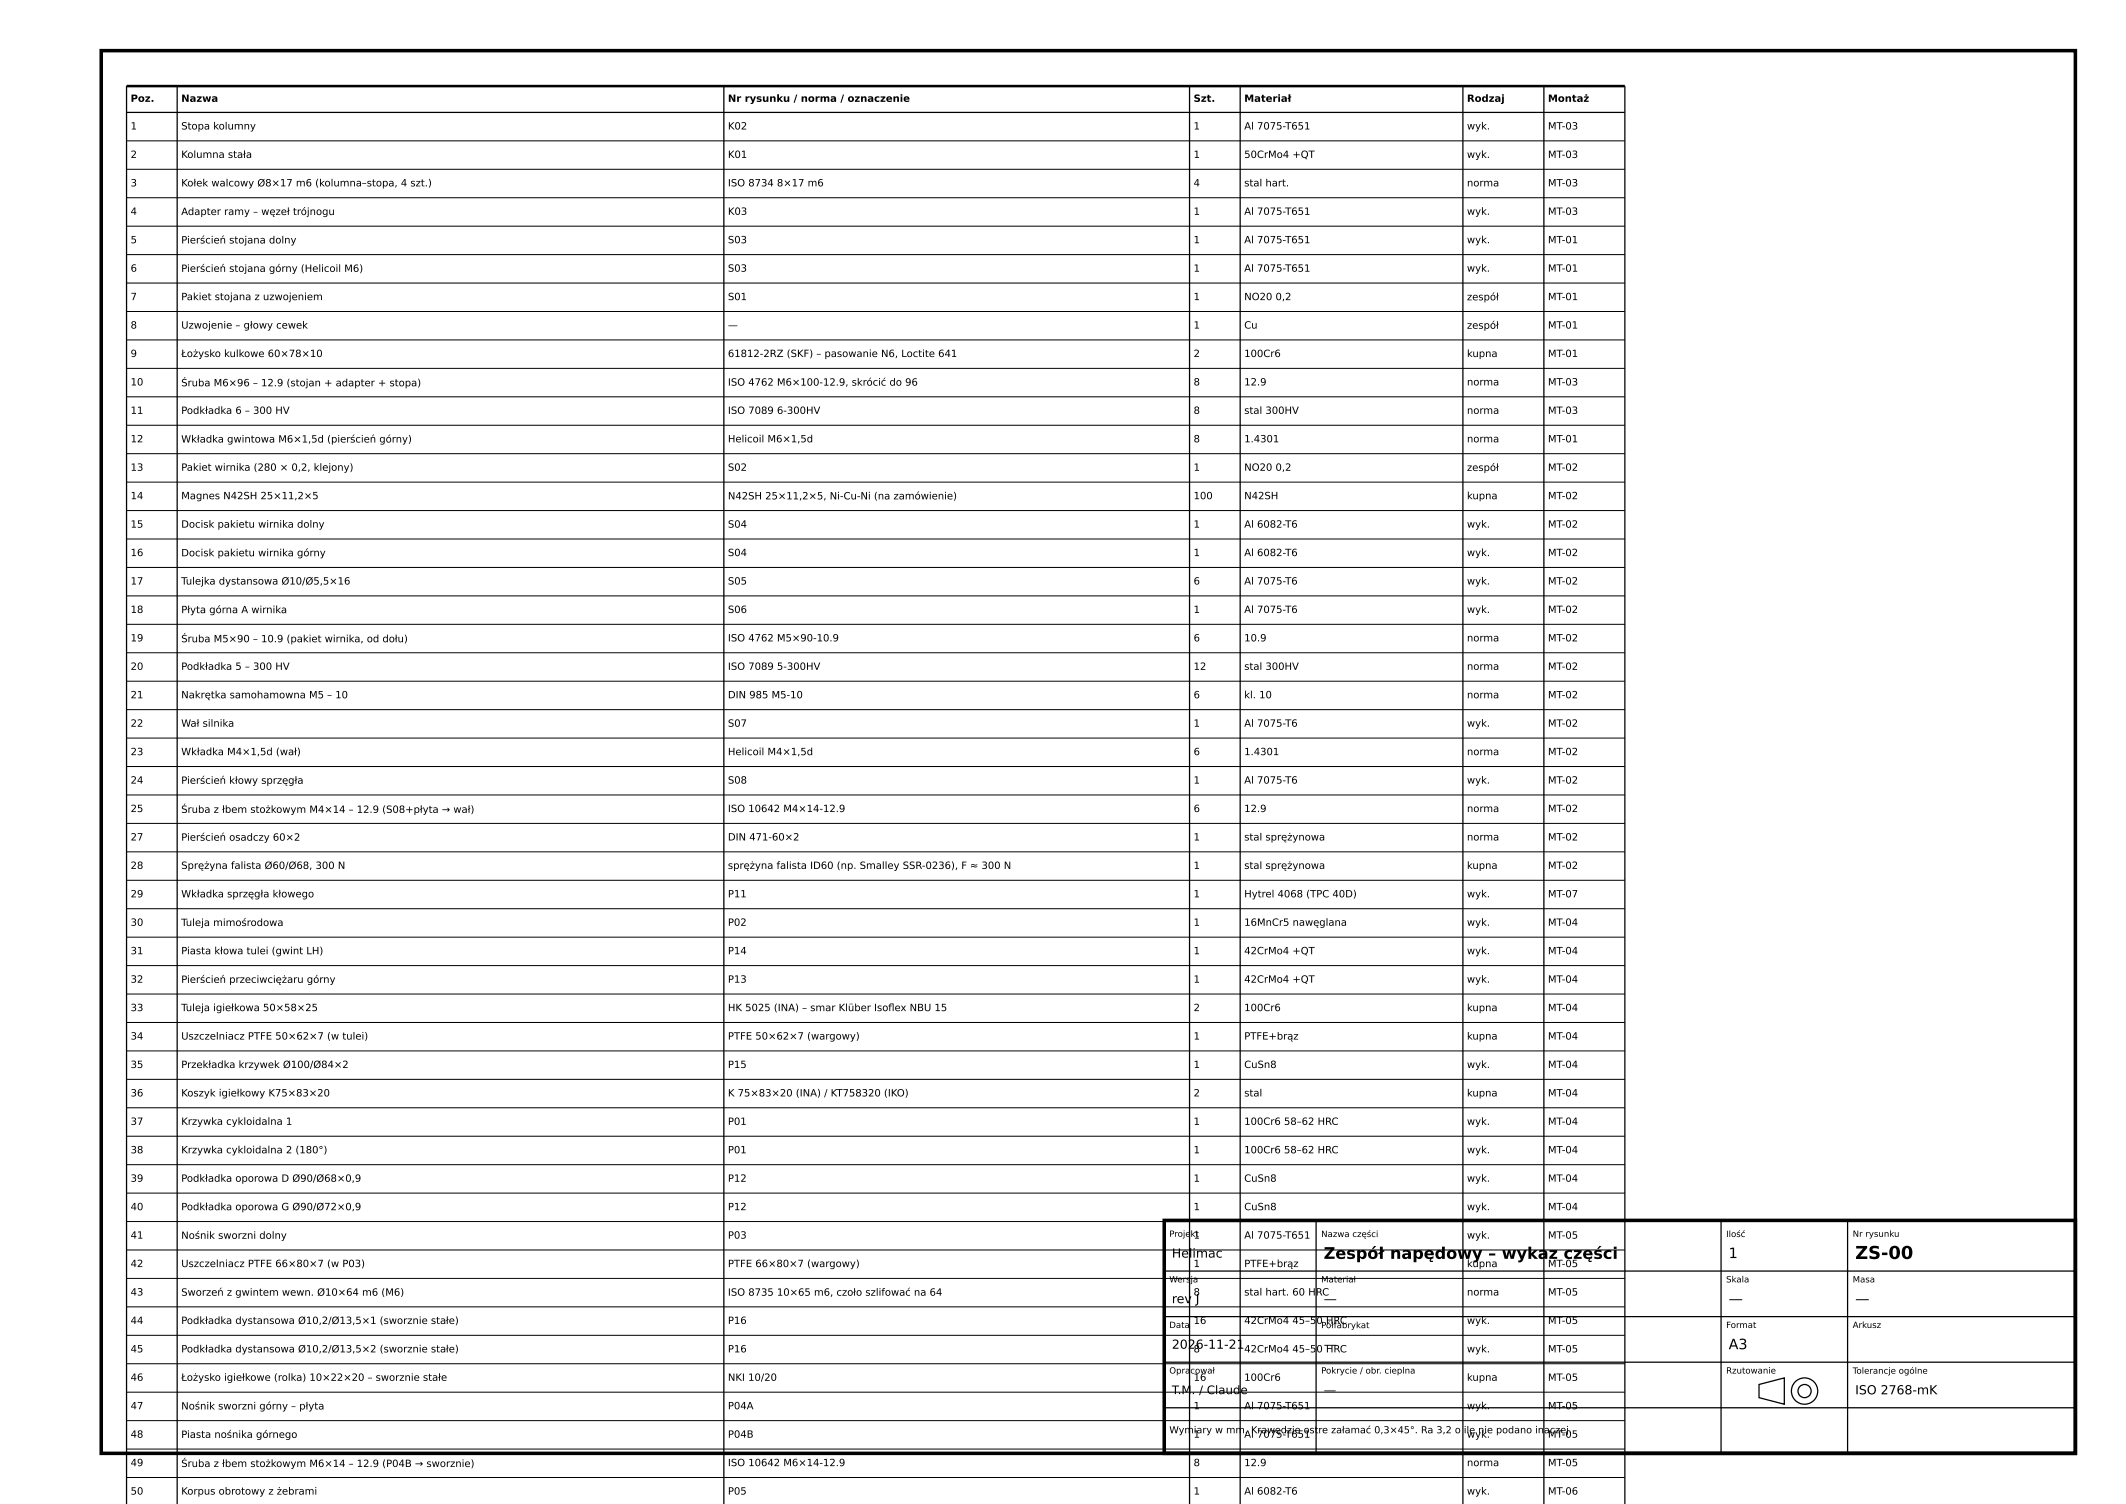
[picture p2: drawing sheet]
<svg xmlns="http://www.w3.org/2000/svg" width="420mm" height="297mm" viewBox="0 0 420 297" stroke-linecap="round" stroke-linejoin="round" font-family="sans-serif">
<defs><g id="words">
<text font-size="3.5" x="366.5" y="248.6">ZS-00</text>
<text font-size="3.2" x="261.5" y="248.6">Zespół napędowy – wykaz części</text>
<g font-size="2.8">
<text x="341.5" y="248.4">1</text>
<text x="341.5" y="257.4">—</text>
<text x="366.5" y="257.4">—</text>
<text x="341.5" y="266.4">A3</text>
</g>
<g font-size="2.6">
<text x="261.5" y="257.4">—</text>
<text x="261.5" y="266.4">—</text>
</g>
<g font-size="2.5">
<text x="231.5" y="248.3">Helimac</text>
<text x="231.5" y="257.3">rev J</text>
<text x="231.5" y="266.3">2026-11-21</text>
<text x="261.5" y="275.3">—</text>
<text x="366.5" y="275.3">ISO 2768-mK</text>
</g>
<text font-size="2.3" x="231.5" y="275.3">T.M. / Claude</text>
<g font-size="2">
<text x="25.8" y="20.1">Poz.</text>
<text x="35.8" y="20.1">Nazwa</text>
<text x="143.8" y="20.1">Nr rysunku / norma / oznaczenie</text>
<text x="235.8" y="20.1">Szt.</text>
<text x="245.8" y="20.1">Materiał</text>
<text x="289.8" y="20.1">Rodzaj</text>
<text x="305.8" y="20.1">Montaż</text>
<text x="25.8" y="25.6">1</text>
<text x="35.8" y="25.6">Stopa kolumny</text>
<text x="143.8" y="25.6">K02</text>
<text x="235.8" y="25.6">1</text>
<text x="245.8" y="25.6">Al 7075-T651</text>
<text x="289.8" y="25.6">wyk.</text>
<text x="305.8" y="25.6">MT-03</text>
<text x="25.8" y="31.2">2</text>
<text x="35.8" y="31.2">Kolumna stała</text>
<text x="143.8" y="31.2">K01</text>
<text x="235.8" y="31.2">1</text>
<text x="245.8" y="31.2">50CrMo4 +QT</text>
<text x="289.8" y="31.2">wyk.</text>
<text x="305.8" y="31.2">MT-03</text>
<text x="25.8" y="36.8">3</text>
<text x="35.8" y="36.8">Kołek walcowy Ø8×17 m6 (kolumna–stopa, 4 szt.)</text>
<text x="143.8" y="36.8">ISO 8734 8×17 m6</text>
<text x="235.8" y="36.8">4</text>
<text x="245.8" y="36.8">stal hart.</text>
<text x="289.8" y="36.8">norma</text>
<text x="305.8" y="36.8">MT-03</text>
<text x="25.8" y="42.4">4</text>
<text x="35.8" y="42.5">Adapter ramy – węzeł trójnogu</text>
<text x="143.8" y="42.4">K03</text>
<text x="235.8" y="42.4">1</text>
<text x="245.8" y="42.4">Al 7075-T651</text>
<text x="289.8" y="42.4">wyk.</text>
<text x="305.8" y="42.4">MT-03</text>
<text x="25.8" y="48">5</text>
<text x="25.8" y="53.7">6</text>
<text x="35.8" y="48.1">Pierścień stojana dolny</text>
<text x="35.8" y="53.7">Pierścień stojana górny (Helicoil M6)</text>
<text x="143.8" y="48">S03</text>
<text x="143.8" y="53.7">S03</text>
<text x="235.8" y="48">1</text>
<text x="235.8" y="53.7">1</text>
<text x="245.8" y="48">Al 7075-T651</text>
<text x="245.8" y="53.7">Al 7075-T651</text>
<text x="289.8" y="48">wyk.</text>
<text x="289.8" y="53.7">wyk.</text>
<text x="305.8" y="48">MT-01</text>
<text x="305.8" y="53.7">MT-01</text>
<text x="25.8" y="59.3">7</text>
<text x="35.8" y="59.3">Pakiet stojana z uzwojeniem</text>
<text x="143.8" y="59.3">S01</text>
<text x="235.8" y="59.3">1</text>
<text x="245.8" y="59.3">NO20 0,2</text>
<text x="289.8" y="59.3">zespół</text>
<text x="305.8" y="59.3">MT-01</text>
<text x="25.8" y="64.9">8</text>
<text x="35.8" y="64.9">Uzwojenie – głowy cewek</text>
<text x="143.8" y="64.9">—</text>
<text x="235.8" y="64.9">1</text>
<text x="245.8" y="64.9">Cu</text>
<text x="289.8" y="64.9">zespół</text>
<text x="305.8" y="64.9">MT-01</text>
<text x="25.8" y="70.5">9</text>
<text x="35.8" y="70.5">Łożysko kulkowe 60×78×10</text>
<text x="143.8" y="70.5">61812-2RZ (SKF) – pasowanie N6, Loctite 641</text>
<text x="235.8" y="70.5">2</text>
<text x="245.8" y="70.5">100Cr6</text>
<text x="289.8" y="70.5">kupna</text>
<text x="305.8" y="70.5">MT-01</text>
<text x="25.8" y="76.1">10</text>
<text x="35.8" y="76.3">Śruba M6×96 – 12.9 (stojan + adapter + stopa)</text>
<text x="143.8" y="76.2">ISO 4762 M6×100-12.9, skrócić do 96</text>
<text x="235.8" y="76.1">8</text>
<text x="245.8" y="76.1">12.9</text>
<text x="289.8" y="76.1">norma</text>
<text x="305.8" y="76.1">MT-03</text>
<text x="25.8" y="81.7">11</text>
<text x="35.8" y="81.7">Podkładka 6 – 300 HV</text>
<text x="143.8" y="81.7">ISO 7089 6-300HV</text>
<text x="235.8" y="81.7">8</text>
<text x="245.8" y="81.7">stal 300HV</text>
<text x="289.8" y="81.7">norma</text>
<text x="305.8" y="81.7">MT-03</text>
<text x="25.8" y="87.3">12</text>
<text x="35.8" y="87.4">Wkładka gwintowa M6×1,5d (pierścień górny)</text>
<text x="143.8" y="87.3">Helicoil M6×1,5d</text>
<text x="235.8" y="87.3">8</text>
<text x="245.8" y="87.3">1.4301</text>
<text x="289.8" y="87.3">norma</text>
<text x="305.8" y="87.3">MT-01</text>
<text x="25.8" y="93">13</text>
<text x="35.8" y="93">Pakiet wirnika (280 × 0,2, klejony)</text>
<text x="143.8" y="93">S02</text>
<text x="235.8" y="93">1</text>
<text x="245.8" y="93">NO20 0,2</text>
<text x="289.8" y="93">zespół</text>
<text x="305.8" y="93">MT-02</text>
<text x="25.8" y="98.6">14</text>
<text x="35.8" y="98.6">Magnes N42SH 25×11,2×5</text>
<text x="143.8" y="98.6">N42SH 25×11,2×5, Ni-Cu-Ni (na zamówienie)</text>
<text x="235.8" y="98.6">100</text>
<text x="245.8" y="98.6">N42SH</text>
<text x="289.8" y="98.6">kupna</text>
<text x="305.8" y="98.6">MT-02</text>
<text x="25.8" y="104.2">15</text>
<text x="35.8" y="104.2">Docisk pakietu wirnika dolny</text>
<text x="143.8" y="104.2">S04</text>
<text x="235.8" y="104.2">1</text>
<text x="245.8" y="104.2">Al 6082-T6</text>
<text x="289.8" y="104.2">wyk.</text>
<text x="305.8" y="104.2">MT-02</text>
<text x="25.8" y="109.8">16</text>
<text x="35.8" y="109.9">Docisk pakietu wirnika górny</text>
<text x="143.8" y="109.8">S04</text>
<text x="235.8" y="109.8">1</text>
<text x="245.8" y="109.8">Al 6082-T6</text>
<text x="289.8" y="109.8">wyk.</text>
<text x="305.8" y="109.8">MT-02</text>
<text x="25.8" y="115.4">17</text>
<text x="35.8" y="115.4">Tulejka dystansowa Ø10/Ø5,5×16</text>
<text x="143.8" y="115.4">S05</text>
<text x="235.8" y="115.4">6</text>
<text x="245.8" y="115.4">Al 7075-T6</text>
<text x="289.8" y="115.4">wyk.</text>
<text x="305.8" y="115.4">MT-02</text>
<text x="25.8" y="121">18</text>
<text x="35.8" y="121.1">Płyta górna A wirnika</text>
<text x="143.8" y="121">S06</text>
<text x="235.8" y="121">1</text>
<text x="245.8" y="121">Al 7075-T6</text>
<text x="289.8" y="121">wyk.</text>
<text x="305.8" y="121">MT-02</text>
<text x="25.8" y="126.7">19</text>
<text x="35.8" y="126.8">Śruba M5×90 – 10.9 (pakiet wirnika, od dołu)</text>
<text x="143.8" y="126.7">ISO 4762 M5×90-10.9</text>
<text x="235.8" y="126.7">6</text>
<text x="245.8" y="126.7">10.9</text>
<text x="289.8" y="126.7">norma</text>
<text x="305.8" y="126.7">MT-02</text>
<text x="25.8" y="132.3">20</text>
<text x="25.8" y="137.9">21</text>
<text x="35.8" y="132.3">Podkładka 5 – 300 HV</text>
<text x="35.8" y="137.9">Nakrętka samohamowna M5 – 10</text>
<text x="143.8" y="132.3">ISO 7089 5-300HV</text>
<text x="143.8" y="137.9">DIN 985 M5-10</text>
<text x="235.8" y="132.3">12</text>
<text x="235.8" y="137.9">6</text>
<text x="245.8" y="132.3">stal 300HV</text>
<text x="245.8" y="137.9">kl. 10</text>
<text x="289.8" y="132.3">norma</text>
<text x="289.8" y="137.9">norma</text>
<text x="305.8" y="132.3">MT-02</text>
<text x="305.8" y="137.9">MT-02</text>
<text x="25.8" y="143.5">22</text>
<text x="35.8" y="143.5">Wał silnika</text>
<text x="143.8" y="143.5">S07</text>
<text x="235.8" y="143.5">1</text>
<text x="245.8" y="143.5">Al 7075-T6</text>
<text x="289.8" y="143.5">wyk.</text>
<text x="305.8" y="143.5">MT-02</text>
<text x="25.8" y="149.1">23</text>
<text x="35.8" y="149.1">Wkładka M4×1,5d (wał)</text>
<text x="143.8" y="149.1">Helicoil M4×1,5d</text>
<text x="235.8" y="149.1">6</text>
<text x="245.8" y="149.1">1.4301</text>
<text x="289.8" y="149.1">norma</text>
<text x="305.8" y="149.1">MT-02</text>
<text x="25.8" y="154.7">24</text>
<text x="35.8" y="154.8">Pierścień kłowy sprzęgła</text>
<text x="143.8" y="154.7">S08</text>
<text x="235.8" y="154.7">1</text>
<text x="245.8" y="154.7">Al 7075-T6</text>
<text x="289.8" y="154.7">wyk.</text>
<text x="305.8" y="154.7">MT-02</text>
<text x="25.8" y="160.4">25</text>
<text x="35.8" y="160.5">Śruba z łbem stożkowym M4×14 – 12.9 (S08+płyta → wał)</text>
<text x="143.8" y="160.4">ISO 10642 M4×14-12.9</text>
<text x="235.8" y="160.4">6</text>
<text x="245.8" y="160.4">12.9</text>
<text x="289.8" y="160.4">norma</text>
<text x="305.8" y="160.4">MT-02</text>
<text x="25.8" y="166">27</text>
<text x="35.8" y="166">Pierścień osadczy 60×2</text>
<text x="143.8" y="166">DIN 471-60×2</text>
<text x="235.8" y="166">1</text>
<text x="245.8" y="166">stal sprężynowa</text>
<text x="289.8" y="166">norma</text>
<text x="305.8" y="166">MT-02</text>
<text x="25.8" y="171.6">28</text>
<text x="35.8" y="171.6">Sprężyna falista Ø60/Ø68, 300 N</text>
<text x="143.8" y="171.6">sprężyna falista ID60 (np. Smalley SSR-0236), F ≈ 300 N</text>
<text x="235.8" y="171.6">1</text>
<text x="245.8" y="171.6">stal sprężynowa</text>
<text x="289.8" y="171.6">kupna</text>
<text x="305.8" y="171.6">MT-02</text>
<text x="25.8" y="177.2">29</text>
<text x="35.8" y="177.2">Wkładka sprzęgła kłowego</text>
<text x="143.8" y="177.2">P11</text>
<text x="235.8" y="177.2">1</text>
<text x="245.8" y="177.2">Hytrel 4068 (TPC 40D)</text>
<text x="289.8" y="177.2">wyk.</text>
<text x="305.8" y="177.2">MT-07</text>
<text x="25.8" y="182.8">30</text>
<text x="35.8" y="182.9">Tuleja mimośrodowa</text>
<text x="143.8" y="182.8">P02</text>
<text x="235.8" y="182.8">1</text>
<text x="245.8" y="182.8">16MnCr5 nawęglana</text>
<text x="289.8" y="182.8">wyk.</text>
<text x="305.8" y="182.8">MT-04</text>
<text x="25.8" y="188.4">31</text>
<text x="35.8" y="188.4">Piasta kłowa tulei (gwint LH)</text>
<text x="143.8" y="188.4">P14</text>
<text x="235.8" y="188.4">1</text>
<text x="245.8" y="188.4">42CrMo4 +QT</text>
<text x="289.8" y="188.4">wyk.</text>
<text x="305.8" y="188.4">MT-04</text>
<text x="25.8" y="194.1">32</text>
<text x="35.8" y="194.1">Pierścień przeciwciężaru górny</text>
<text x="143.8" y="194.1">P13</text>
<text x="235.8" y="194.1">1</text>
<text x="245.8" y="194.1">42CrMo4 +QT</text>
<text x="289.8" y="194.1">wyk.</text>
<text x="305.8" y="194.1">MT-04</text>
<text x="25.8" y="199.7">33</text>
<text x="35.8" y="199.7">Tuleja igiełkowa 50×58×25</text>
<text x="143.8" y="199.7">HK 5025 (INA) – smar Klüber Isofex NBU 15</text>
<text x="175.5" y="199.7">l</text>
<text x="235.8" y="199.7">2</text>
<text x="245.8" y="199.7">100Cr6</text>
<text x="289.8" y="199.7">kupna</text>
<text x="305.8" y="199.7">MT-04</text>
<text x="25.8" y="205.3">34</text>
<text x="35.8" y="205.3">Uszczelniacz PTFE 50×62×7 (w tulei)</text>
<text x="143.8" y="205.3">PTFE 50×62×7 (wargowy)</text>
<text x="235.8" y="205.3">1</text>
<text x="245.8" y="205.3">PTFE+brąz</text>
<text x="289.8" y="205.3">kupna</text>
<text x="305.8" y="205.3">MT-04</text>
<text x="25.8" y="210.9">35</text>
<text x="35.8" y="210.9">Przekładka krzywek Ø100/Ø84×2</text>
<text x="143.8" y="210.9">P15</text>
<text x="235.8" y="210.9">1</text>
<text x="245.8" y="210.9">CuSn8</text>
<text x="289.8" y="210.9">wyk.</text>
<text x="305.8" y="210.9">MT-04</text>
<text x="25.8" y="216.5">36</text>
<text x="35.8" y="216.5">Koszyk igiełkowy K75×83×20</text>
<text x="143.8" y="216.5">K 75×83×20 (INA) / KT758320 (IKO)</text>
<text x="235.8" y="216.5">2</text>
<text x="245.8" y="216.5">stal</text>
<text x="289.8" y="216.5">kupna</text>
<text x="305.8" y="216.5">MT-04</text>
<text x="25.8" y="222.1">37</text>
<text x="25.8" y="227.7">38</text>
<text x="35.8" y="222.1">Krzywka cykloidalna 1</text>
<text x="35.8" y="227.7">Krzywka cykloidalna 2 (180°)</text>
<text x="143.8" y="222.1">P01</text>
<text x="143.8" y="227.7">P01</text>
<text x="235.8" y="222.1">1</text>
<text x="235.8" y="227.7">1</text>
<text x="245.8" y="222.1">100Cr6 58–62 HRC</text>
<text x="245.8" y="227.7">100Cr6 58–62 HRC</text>
<text x="289.8" y="222.1">wyk.</text>
<text x="289.8" y="227.7">wyk.</text>
<text x="305.8" y="222.1">MT-04</text>
<text x="305.8" y="227.7">MT-04</text>
<text x="25.8" y="233.4">39</text>
<text x="35.8" y="233.4">Podkładka oporowa D Ø90/Ø68×0,9</text>
<text x="143.8" y="233.4">P12</text>
<text x="235.8" y="233.4">1</text>
<text x="245.8" y="233.4">CuSn8</text>
<text x="289.8" y="233.4">wyk.</text>
<text x="305.8" y="233.4">MT-04</text>
<text x="25.8" y="239">40</text>
<text x="35.8" y="239">Podkładka oporowa G Ø90/Ø72×0,9</text>
<text x="143.8" y="239">P12</text>
<text x="235.8" y="239">1</text>
<text x="245.8" y="239">CuSn8</text>
<text x="289.8" y="239">wyk.</text>
<text x="305.8" y="239">MT-04</text>
<text x="25.8" y="244.6">41</text>
<text x="35.8" y="244.6">Nośnik sworzni dolny</text>
<text x="143.8" y="244.6">P03</text>
<text x="235.8" y="244.6">1</text>
<text x="245.8" y="244.6">Al 7075-T651</text>
<text x="289.8" y="244.6">wyk.</text>
<text x="305.8" y="244.6">MT-05</text>
<text x="25.8" y="250.2">42</text>
<text x="35.8" y="250.2">Uszczelniacz PTFE 66×80×7 (w P03)</text>
<text x="143.8" y="250.2">PTFE 66×80×7 (wargowy)</text>
<text x="235.8" y="250.2">1</text>
<text x="245.8" y="250.2">PTFE+brąz</text>
<text x="289.8" y="250.2">kupna</text>
<text x="305.8" y="250.2">MT-05</text>
<text x="25.8" y="255.8">43</text>
<text x="35.8" y="255.9">Sworzeń z gwintem wewn. Ø10×64 m6 (M6)</text>
<text x="143.8" y="255.9">ISO 8735 10×65 m6, czoło szlifować na 64</text>
<text x="235.8" y="255.8">8</text>
<text x="245.8" y="255.8">stal hart. 60 HRC</text>
<text x="289.8" y="255.8">norma</text>
<text x="305.8" y="255.8">MT-05</text>
<text x="25.8" y="261.4">44</text>
<text x="35.8" y="261.4">Podkładka dystansowa Ø10,2/Ø13,5×1 (sworznie stałe)</text>
<text x="143.8" y="261.4">P16</text>
<text x="235.8" y="261.4">16</text>
<text x="245.8" y="261.4">42CrMo4 45–50 HRC</text>
<text x="289.8" y="261.4">wyk.</text>
<text x="305.8" y="261.4">MT-05</text>
<text x="25.8" y="267.1">45</text>
<text x="35.8" y="267.1">Podkładka dystansowa Ø10,2/Ø13,5×2 (sworznie stałe)</text>
<text x="143.8" y="267.1">P16</text>
<text x="235.8" y="267.1">8</text>
<text x="245.8" y="267.1">42CrMo4 45–50 HRC</text>
<text x="289.8" y="267.1">wyk.</text>
<text x="305.8" y="267.1">MT-05</text>
<text x="25.8" y="272.7">46</text>
<text x="35.8" y="272.7">Łożysko igiełkowe (rolka) 10×22×20 – sworznie stałe</text>
<text x="143.8" y="272.7">NKI 10/20</text>
<text x="235.8" y="272.7">16</text>
<text x="245.8" y="272.7">100Cr6</text>
<text x="289.8" y="272.7">kupna</text>
<text x="305.8" y="272.7">MT-05</text>
<text x="25.8" y="278.3">47</text>
<text x="35.8" y="278.3">Nośnik sworzni górny – płyta</text>
<text x="143.8" y="278.3">P04A</text>
<text x="235.8" y="278.3">1</text>
<text x="245.8" y="278.3">Al 7075-T651</text>
<text x="289.8" y="278.3">wyk.</text>
<text x="305.8" y="278.3">MT-05</text>
<text x="25.8" y="283.9">48</text>
<text x="35.8" y="283.9">Piasta nośnika górnego</text>
<text x="143.8" y="283.9">P04B</text>
<text x="235.8" y="283.9">1</text>
<text x="245.8" y="283.9">Al 7075-T651</text>
<text x="289.8" y="283.9">wyk.</text>
<text x="305.8" y="283.9">MT-05</text>
<text x="25.8" y="289.5">49</text>
<text x="35.8" y="289.7">Śruba z łbem stożkowym M6×14 – 12.9 (P04B → sworznie)</text>
<text x="143.8" y="289.5">ISO 10642 M6×14-12.9</text>
<text x="235.8" y="289.5">8</text>
<text x="245.8" y="289.5">12.9</text>
<text x="289.8" y="289.5">norma</text>
<text x="305.8" y="289.5">MT-05</text>
<text x="25.8" y="295.1">50</text>
<text x="35.8" y="295.1">Korpus obrotowy z żebrami</text>
<text x="143.8" y="295.1">P05</text>
<text x="235.8" y="295.1">1</text>
<text x="245.8" y="295.1">Al 6082-T6</text>
<text x="289.8" y="295.1">wyk.</text>
<text x="305.8" y="295.1">MT-06</text>
</g>
<text font-size="1.9" x="231" y="283">Wymiary w mm. Krawędzie ostre załamać 0,3×45°. Ra 3,2 o ile nie podano inaczej.</text>
<g font-size="1.7">
<text x="231" y="244.2">Projekt</text>
<text x="261" y="244.3">Nazwa części</text>
<text x="341" y="244.3">Ilość</text>
<text x="366" y="244.2">Nr rysunku</text>
<text x="231" y="253.2">Wersja</text>
<text x="261" y="253.2">Materiał</text>
<text x="341" y="253.2">Skala</text>
<text x="366" y="253.2">Masa</text>
<text x="231" y="262.2">Data</text>
<text x="261" y="262.3">Półfabrykat</text>
<text x="341" y="262.2">Format</text>
<text x="366" y="262.2">Arkusz</text>
<text x="231" y="271.2">Opracował</text>
<text x="261" y="271.2">Pokrycie / obr. cieplna</text>
<text x="341" y="271.2">Rzutowanie</text>
<text x="366" y="271.3">Tolerancje ogólne</text>
</g>
</g></defs>
<path d="M20 10h390v277h-390zM230 241h180v46h-180z" fill="none" stroke="#000" stroke-width=".7" stroke-linecap="butt"/>
<g fill="none" stroke="#000" stroke-width=".25">
<path d="M25 17v280.1M35 17v280.1M143 17v280.1M235 17v280.1M245 17v280.1M289 17v280.1M305 17v280.1M321 17v280.1M25 22.2h296M230 251h180M260 241v46M340 241v46"/>
<path d="M365 241v46M230 278h180M230 269h180M230 260h180M347.5 273.4l5-1.3v5.2l-5-1.3z"/>
<circle cx="356.5" cy="274.7" r="2.6"/>
<circle cx="356.5" cy="274.7" r="1.3"/>
</g>
<path d="M25 17h296" fill="none" stroke="#000" stroke-width=".5"/>
<g fill="none" stroke="#000" stroke-width=".2">
<path d="M25 27.8h296M25 33.4h296M25 39h296M25 44.7h296M25 50.3h296M25 55.9h296M25 61.5h296M25 67.1h296M25 72.7h296M25 78.4h296M25 84h296M25 89.6h296"/>
<path d="M25 95.2h296M25 100.8h296M25 106.4h296M25 112.1h296M25 117.7h296M25 123.3h296M25 128.9h296M25 134.5h296M25 140.1h296M25 145.8h296M25 151.4h296M25 157h296"/>
<path d="M25 162.6h296M25 168.2h296M25 173.8h296M25 179.4h296M25 185.1h296M25 190.7h296M25 196.3h296M25 201.9h296M25 207.5h296M25 213.1h296M25 218.8h296M25 224.4h296"/>
<path d="M25 230h296M25 235.6h296M25 241.2h296M25 246.8h296M25 252.5h296M25 258.1h296M25 263.7h296M25 269.3h296M25 274.9h296M25 280.5h296M25 286.2h296M25 291.8h296"/>
</g>
<use href="#words"/>
</svg>
